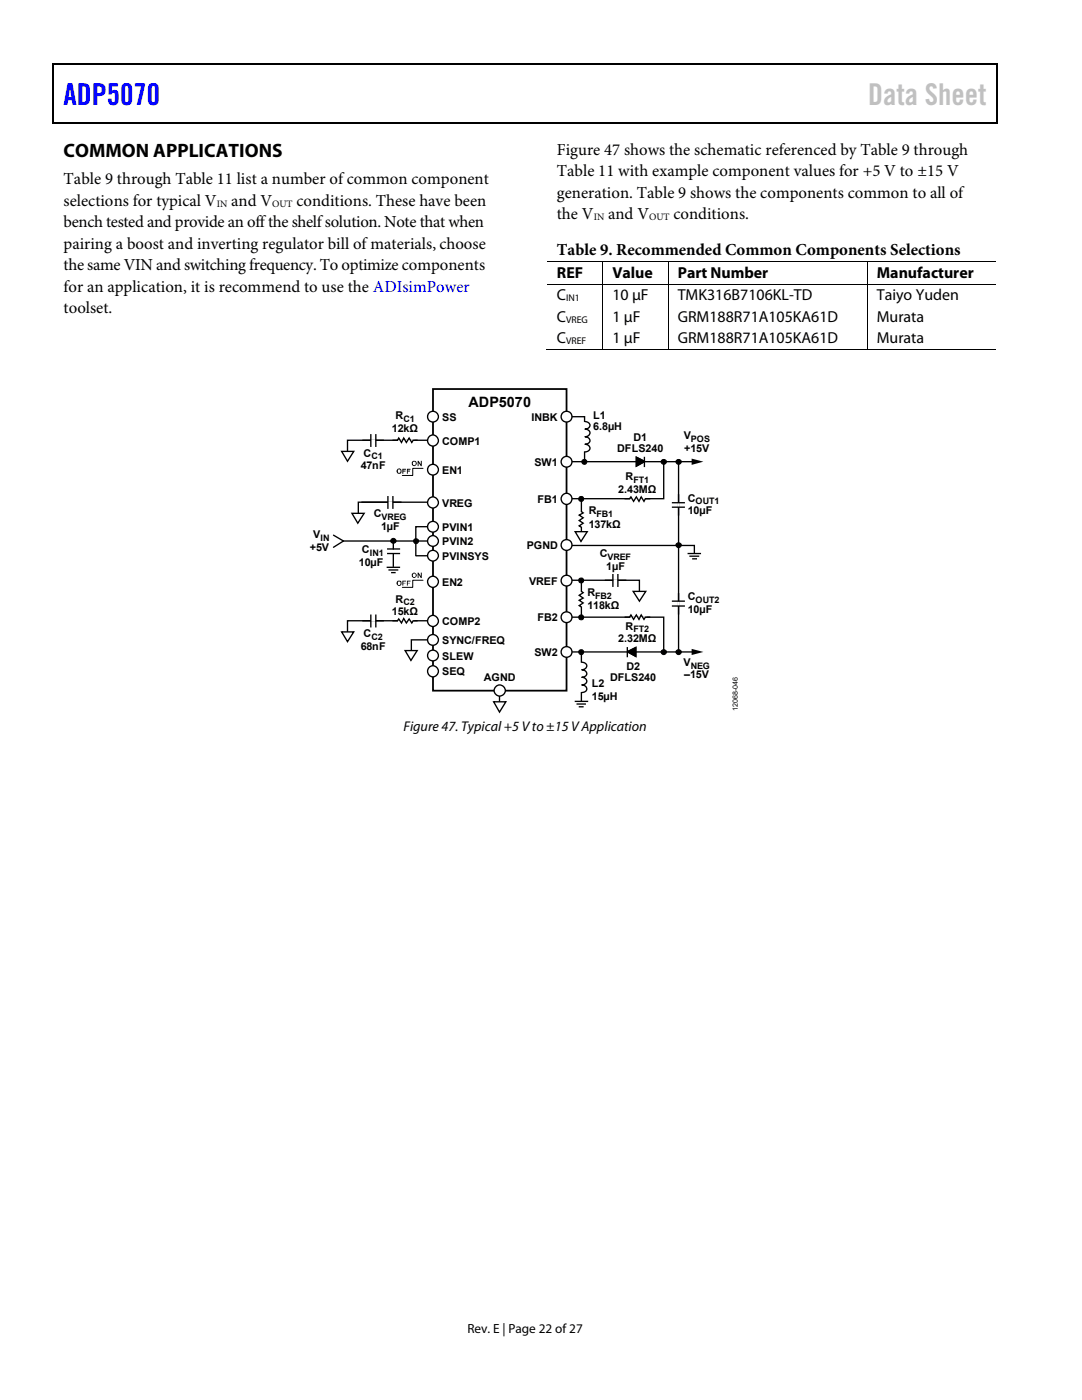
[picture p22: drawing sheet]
<svg xmlns="http://www.w3.org/2000/svg" width="216mm" height="279mm" viewBox="0 0 216 279" stroke-linecap="round" stroke-linejoin="round" font-family="sans-serif">
<defs><g id="words">
<text font-size="6" fill="#00f" x="12.7" y="21">ADP5070</text>
<text font-size="6" fill="#c0c0c0" x="173.2" y="21">Data Sheet</text>
<text font-size="3.9" x="12.7" y="31.3">COMMON APPLICATIONS</text>
<g font-size="3.3">
<text x="111.1" y="30.9">Figure 47 shows the schematic referenced by Table 9 through</text>
<text x="111.1" y="35.2">Table 11 with example component values for +5 V to ±15 V</text>
<text x="12.7" y="36.8">Table 9 through Table 11 list a number of common component</text>
<text x="12.7" y="41.1">selections for typical V</text>
<text x="46.1" y="41.1">and V</text>
<text x="59.2" y="41.1">conditions. These have been</text>
<text x="111.1" y="39.5">generation. Table 9 shows the components common to all of</text>
<text x="12.7" y="45.3">bench tested and provide an off the shelf solution. Note that when</text>
<text x="111.1" y="43.7">the V</text>
<text x="121.3" y="43.8">and V</text>
<text x="134.4" y="43.8">conditions.</text>
<text x="12.7" y="49.6">pairing a boost and inverting regulator bill of materials, choose</text>
<text x="12.7" y="53.9">the same VIN and switching frequency. To optimize components</text>
<text x="111.1" y="50.9">Table 9. Recommended Common Components Selections</text>
<text x="12.7" y="58.2">for an application, it is recommend to use the ADIsimPower</text>
<text x="12.7" y="62.5">toolset.</text>
</g>
<g font-size="3.2">
<text x="111.1" y="55.4">REF</text>
<text x="111.1" y="59.9">C</text>
<text x="122.2" y="55.4">Value</text>
<text x="122.2" y="59.9">10 μF</text>
<text x="135.2" y="59.9">TMK316B7106KL-TD</text>
<text x="135.2" y="55.4">Part Number</text>
<text x="175" y="59.9">Taiyo Yuden</text>
<text x="175" y="55.4">Manufacturer</text>
<text x="111.1" y="64.2">C</text>
<text x="122.2" y="64.2">1 μF</text>
<text x="135.2" y="64.2">GRM188R71A105KA61D</text>
<text x="175" y="64.2">Murata</text>
<text x="111.1" y="68.5">C</text>
<text x="122.2" y="68.5">1 μF</text>
<text x="135.2" y="68.5">GRM188R71A105KA61D</text>
<text x="175" y="68.5">Murata</text>
</g>
<text font-size="2.9" x="93.5" y="81.3">ADP5070</text>
<text font-size="2.8" x="80.5" y="145.9">Figure 47. Typical +5 V to ±15 V Application</text>
<text font-size="2.6" x="93.3" y="266">Rev. E | Page 22 of 27</text>
<g font-size="2.1">
<text x="78.9" y="83.7">R</text>
<text x="88.2" y="84">SS</text>
<text x="106" y="84">INBK</text>
<text x="118.4" y="83.7">L1</text>
<text x="78.2" y="86.2">12kΩ</text>
<text x="88.2" y="88.7">COMP1</text>
<text x="118.4" y="85.9">6.8µH</text>
<text x="126.4" y="88">D1</text>
<text x="136.5" y="87.7">V</text>
<text x="72" y="93.6">47nF</text>
<text x="72.6" y="91.1">C</text>
<text x="88.2" y="94.6">EN1</text>
<text x="106.6" y="93">SW1</text>
<text x="123.2" y="90.1">DFLS240</text>
<text x="124.8" y="95.9">R</text>
<text x="136.5" y="90.2">+15V</text>
<text x="88.2" y="101.1">VREG</text>
<text x="107.2" y="100.4">FB1</text>
<text x="123.4" y="98.4">2.43MΩ</text>
<text x="137.2" y="100.1">C</text>
<text x="62.5" y="107.4">V</text>
<text x="74.6" y="103.2">C</text>
<text x="76" y="105.7">1µF</text>
<text x="88.2" y="105.9">PVIN1</text>
<text x="117.5" y="102.7">R</text>
<text x="117.5" y="105.3">137kΩ</text>
<text x="137.2" y="102.6">10µF</text>
<text x="61.8" y="109.9">+5V</text>
<text x="71.6" y="112.9">10µF</text>
<text x="72.2" y="110.4">C</text>
<text x="88.2" y="108.8">PVIN2</text>
<text x="88.2" y="111.7">PVINSYS</text>
<text x="105.1" y="109.6">PGND</text>
<text x="119.7" y="111.2">C</text>
<text x="121" y="113.7">1µF</text>
<text x="88.2" y="116.9">EN2</text>
<text x="105.6" y="116.7">VREF</text>
<text x="117.2" y="118.9">R</text>
<text x="137.2" y="119.8">C</text>
<text x="78.2" y="122.7">15kΩ</text>
<text x="78.9" y="120.2">R</text>
<text x="88.2" y="124.7">COMP2</text>
<text x="107.2" y="124">FB2</text>
<text x="117.2" y="121.6">118kΩ</text>
<text x="124.8" y="125.7">R</text>
<text x="137.2" y="122.3">10µF</text>
<text x="72" y="129.6">68nF</text>
<text x="72.6" y="127.1">C</text>
<text x="88.2" y="128.5">SYNC/FREQ</text>
<text x="88.2" y="131.6">SLEW</text>
<text x="106.6" y="130.9">SW2</text>
<text x="123.4" y="128.2">2.32MΩ</text>
<text x="88.2" y="134.8">SEQ</text>
<text x="96.5" y="135.9">AGND</text>
<text x="118.1" y="137.1">L2</text>
<text x="121.8" y="135.9">DFLS240</text>
<text x="125" y="133.8">D2</text>
<text x="136.4" y="132.9">V</text>
<text x="136.5" y="135.4">–15V</text>
<text x="118.1" y="139.6">15µH</text>
</g>
<g font-size="2">
<text x="43.2" y="41.2">IN</text>
<text x="54.3" y="41.2">OUT</text>
<text x="118.5" y="43.9">IN</text>
<text x="129.5" y="43.9">OUT</text>
</g>
<g font-size="1.9">
<text x="113" y="60.1">IN1</text>
<text x="113" y="64.4">VREG</text>
<text x="113" y="68.7">VREF</text>
</g>
<g font-size="1.8">
<text x="80.5" y="84.2">C1</text>
<text x="137.9" y="88.2">POS</text>
<text x="74.1" y="91.7">C1</text>
<text x="126.4" y="96.4">FT1</text>
<text x="138.8" y="100.6">OUT1</text>
<text x="63.9" y="108">IN</text>
<text x="76.1" y="103.7">VREG</text>
<text x="119" y="103.2">FB1</text>
<text x="73.8" y="110.9">IN1</text>
<text x="121.2" y="111.8">VREF</text>
<text x="118.8" y="119.4">FB2</text>
<text x="80.5" y="120.8">C2</text>
<text x="138.8" y="120.3">OUT2</text>
<text x="74.1" y="127.7">C2</text>
<text x="126.4" y="126.2">FT2</text>
<text x="137.8" y="133.4">NEG</text>
</g>
<text font-size="1.4" x="147.2" y="142" transform="rotate(-90 147.2 142)">12068-046</text>
</g></defs>
<path d="M10.5 12.7h.3v1h-.3zM198.8 12.7h.2v1h-.2zM198.8 12.7h.2v.3h-.2zM198.8 24.4h.2v.3h-.2z" fill="#000"/>
<path d="M10.5 12.8h188.3M10.7 13.7v11M198.9 13.7v11M10.5 24.5h188.3" fill="none" stroke="#000" stroke-width=".25"/>
<path d="M109.2 52.2h89.6M109.2 56.7h89.6M120.3 52.2v4.4M120.3 56.8v13M133.3 52.2v4.4M133.3 56.8v13M173.1 52.2v4.4M173.1 56.8v13M109 69.7h11.2M120.4 69.7h12.8M133.4 69.7h39.6M173.1 69.7h25.7" fill="none" stroke="#000" stroke-width=".2"/>
<path d="M86.4 77.6h26.6v60.2h-26.6z" fill="none" stroke="#000" stroke-width=".36"/>
<path d="M86.2 76.9h4.6" fill="none" stroke="#fff" stroke-width=".2"/>
<g fill="#fff" stroke="#000" stroke-width=".27">
<circle cx="86.4" cy="83.1" r="1.08"/>
<circle cx="113" cy="83.1" r="1.08"/>
<circle cx="113.1" cy="92.2" r="1.07"/>
<circle cx="86.4" cy="87.9" r="1.1"/>
</g>
<path d="M85.3 87.9h-16v2.4" fill="none" stroke="#000" stroke-width=".27"/>
<path d="M79.5 87.7h3.2l-.2 .4h-3.1z" fill="#fff"/>
<path d="M72.3 87.9h1.7M74 86.6v2.6M75 87.9h1.6M75 86.6v2.6M78.3 87.9h1l.3-.5 .5 .9 .5-.9 .5 .9 .5-.9 .6 .9 .2-.4h.9" fill="none" stroke="#000" stroke-width=".27"/>
<path d="M74 87.9h1" fill="none" stroke="#fff" stroke-width=".36"/>
<path d="M68.2 90.1h2.4l-1.3 2z" fill="#fff" stroke="#000" stroke-width=".27"/>
<circle cx="86.4" cy="123.9" r="1.1" fill="#fff" stroke="#000" stroke-width=".27"/>
<path d="M85.3 123.9h-16v2.4" fill="none" stroke="#000" stroke-width=".27"/>
<path d="M79.5 123.7h3.2l-.2 .4h-3.1z" fill="#fff"/>
<path d="M72.3 123.9h1.7M74 122.6v2.6M75 123.9h1.6M75 122.6v2.6M78.3 123.9h1l.3-.4 .5 .8 .5-.9 .5 .9 .5-.8 .6 .8 .2-.4h.9" fill="none" stroke="#000" stroke-width=".27"/>
<path d="M74 123.9h1" fill="none" stroke="#fff" stroke-width=".36"/>
<path d="M68.2 126.1h2.4l-1.3 2z" fill="#fff" stroke="#000" stroke-width=".27"/>
<path d="M86.4 127.7h-4.3v2.4" fill="none" stroke="#000" stroke-width=".27"/>
<path d="M80.8 129.8h2.4l-1.2 2z" fill="#fff" stroke="#000" stroke-width=".27"/>
<path d="M77.4 99v2.6M78.4 99v2.6M72.1 100.2h5.3M78.4 100.2h1.7M85.3 100.2h-13.8v2.4" fill="none" stroke="#000" stroke-width=".27"/>
<path d="M77.4 100.2h1" fill="none" stroke="#fff" stroke-width=".36"/>
<circle cx="86.4" cy="100.3" r="1.1" fill="#fff" stroke="#000" stroke-width=".27"/>
<path d="M70.2 102.4h2.5l-1.3 2z" fill="#fff" stroke="#000" stroke-width=".27"/>
<path d="M114.1 115.8h13.5v2.4" fill="none" stroke="#000" stroke-width=".27"/>
<path d="M126.3 118h2.6l-1.3 2z" fill="#fff" stroke="#000" stroke-width=".27"/>
<circle cx="86.4" cy="93.7" r="1.08" fill="#fff" stroke="#000" stroke-width=".27"/>
<path d="M84.4 93.5h-2v1.4h-2.1" fill="none" stroke="#000" stroke-width=".2"/>
<g fill="#000">
<path d="M80.3 93.6h.7v.1h-.5v.2h.4v.2h-.4v.5h-.2zM81.2 93.6h.7v.1h-.5v.2h.4v.2h-.4v.5h-.2zM83.3 92h.2l.5 .7v-.7h.2v1h-.2l-.5-.7v.7h-.2z"/>
<path d="M79.1 94a.55 .55 0 0 1 1.1 0 .55 .55 0 0 1-1.1 0zM79.4 93.7v.6l.3 .1a.34 .34 0 0 0 .2-.4 .34 .34 0 0 0-.4-.3z"/>
<path d="M82.2 92.5a.51 .51 0 0 1 1 0 .51 .51 0 0 1-1 0zM82.4 92.5a.33 .33 0 0 0 .6 0 .33 .33 0 0 0-.6 0z"/>
</g>
<g fill="#fff" stroke="#000" stroke-width=".27">
<circle cx="86.4" cy="127.7" r="1.08"/>
<circle cx="86.4" cy="130.8" r="1.08"/>
<circle cx="86.4" cy="134" r="1.1"/>
<circle cx="86.4" cy="116.1" r="1.1"/>
</g>
<path d="M84.4 115.8h-2v1.4h-2.1" fill="none" stroke="#000" stroke-width=".2"/>
<g fill="#000">
<path d="M80.3 115.9h.7v.2h-.5v.2h.4l-.4 .1v.5h-.2zM81.2 115.9h.7v.2h-.5v.2h.4l-.4 .1v.5h-.2zM83.3 114.3h.2l.5 .7v-.7h.2v1.1h-.2l-.5-.8v.8h-.2z"/>
<path d="M79.1 116.4a.51 .51 0 0 1 1 0 .51 .51 0 0 1-1 0zM79.4 116.1v.6a.34 .34 0 0 0 .5-.3 .34 .34 0 0 0-.5-.3z"/>
<path d="M82.2 114.8a.5 .5 0 0 1 1 0 .5 .5 0 0 1-1 0zM82.4 114.8a.34 .34 0 0 0 .6 0 .34 .34 0 0 0-.6 0z"/>
</g>
<circle cx="99.7" cy="137.8" r="1.11" fill="#fff" stroke="#000" stroke-width=".27"/>
<path d="M99.7 138.8v1.3z" fill="#fff"/>
<path d="M99.7 138.8v1.3" fill="none" stroke="#000" stroke-width=".27"/>
<path d="M98.5 140.1h2.4l-1.2 2z" fill="#fff"/>
<path d="M114.1 108.9h24.5v1.5M137.2 110.5h2.7M137.6 111h1.9M138.1 111.5h1M98.5 140.1h2.4l-1.2 2z" fill="none" stroke="#000" stroke-width=".27"/>
<path d="M66.5 106.8l2 1.2-2 1.2z" fill="#fff"/>
<path d="M66.5 106.8l2 1.2-2 1.2" fill="none" stroke="#000" stroke-width=".27"/>
<circle cx="86.4" cy="105.1" r="1.08" fill="#fff" stroke="#000" stroke-width=".27"/>
<path d="M85.3 105.1h-2.3v5.9" fill="none" stroke="#000" stroke-width=".27"/>
<circle cx="86.4" cy="108" r="1.07" fill="#fff" stroke="#000" stroke-width=".27"/>
<path d="M68.4 108h16.9" fill="none" stroke="#000" stroke-width=".27"/>
<circle cx="86.4" cy="110.9" r="1.08" fill="#fff" stroke="#000" stroke-width=".27"/>
<path d="M114.1 92.1h24.3M77.1 113.2h2.7M77.2 110.5h2.6M77.2 109.6h2.6M77.5 113.7h2M78 114.3h.9M78.5 108.2v1.5M78.5 110.5v2.6M83 110.9h2.3" fill="none" stroke="#000" stroke-width=".27"/>
<g fill="#000" stroke="#000" stroke-width=".2">
<circle cx="78.5" cy="107.9" r=".51"/>
<circle cx="83" cy="108" r=".5"/>
</g>
<path d="M138 91.5l2.4 .6-2.4 .7z" fill="#000"/>
<circle cx="113" cy="99.6" r="1.09" fill="#fff" stroke="#000" stroke-width=".27"/>
<g fill="none" stroke="#000" stroke-width=".27">
<path d="M114.1 83.2h2.5v1M116 99.3v2.8l.4 .3-.8 .4 .8 .5-.8 .6 .8 .5-.8 .5 .4 .3v1.2M116.6 90.1v2.1M116.7 84.1a.78 .78 0 0 1 1 .8 .78 .78 0 0 1-1 .7 .79 .79 0 0 1 1 .8 .79 .79 0 0 1-1 .8 .78 .78 0 0 1 1 .7 .78 .78 0 0 1-1 .8 .79 .79 0 0 1 1 .7 .79 .79 0 0 1-1 .8M127 91.2l1.6 .9-1.6 .9zM128.6 91.2v2M132.4 92.1v7.4h-18.3M114.7 140h2.7M116 130.1v2.1M116 138.1v1.9M116.1 132.2a.78 .78 0 0 1 1 .7 .78 .78 0 0 1-1 .8 .78 .78 0 0 1 1 .7 .78 .78 0 0 1-1 .8 .79 .79 0 0 1 1 .7 .79 .79 0 0 1-1 .8 .78 .78 0 0 1 1 .7 .78 .78 0 0 1-1 .8M115 140.5h1.9"/>
<path d="M115.5 141.1h1"/>
</g>
<g fill="#000" stroke="#000" stroke-width=".2">
<circle cx="116" cy="99.6" r=".5"/>
<circle cx="116.6" cy="92.2" r=".49"/>
<circle cx="132.5" cy="92.2" r=".51"/>
</g>
<path d="M127 91.2l1.6 .9-1.6 .9z" fill-rule="evenodd" fill="#000" stroke="#000" stroke-width=".27"/>
<path d="M114.8 106.1h2.4l-1.3 2z" fill="#fff" stroke="#000" stroke-width=".27"/>
<path d="M125.9 99.3h3.1l-.1 .5h-3.2z" fill="#fff"/>
<path d="M124.6 99.5h1l.3-.3 .5 .9 .6-.9 .5 .9 .4-.9 .6 .9 .3-.6h.9" fill="none" stroke="#000" stroke-width=".27"/>
<circle cx="113.1" cy="130.1" r="1.07" fill="#fff" stroke="#000" stroke-width=".27"/>
<path d="M114.1 130.1h24.3" fill="none" stroke="#000" stroke-width=".27"/>
<path d="M138 129.5l2.4 .6-2.4 .6z" fill="#000"/>
<circle cx="113" cy="108.8" r="1.08" fill="#fff" stroke="#000" stroke-width=".27"/>
<path d="M135.4 92.6v37.5" fill="none" stroke="#000" stroke-width=".27"/>
<g fill="#fff" stroke="#000" stroke-width=".27">
<circle cx="113" cy="123.2" r="1.08"/>
<circle cx="113" cy="115.9" r="1.08"/>
</g>
<g fill="none" stroke="#000" stroke-width=".27">
<path d="M135.4 98.6v1.7M116 115.5v2.5l.4 .3-.8 .5 .8 .6-.8 .4 .8 .5-.8 .6 .4 .2v2.1M120.7 115.8h1.7M122.3 114.6v2.5M123.3 115.8h1.7M123.3 114.6v2.5M134.1 101.2h2.6M134.1 100.3h2.6M134.1 120h2.6M135.4 101.2v1.7M135.4 118.4v1.6M114.1 123.2h18.3v6.9"/>
<path d="M125.2 129.1v2.1M125.3 130l1.6-.8v1.8zM134.1 120.9h2.6M135.4 120.9v1.7"/>
</g>
<g fill="#000" stroke="#000" stroke-width=".2">
<circle cx="135.4" cy="92.2" r=".51"/>
<circle cx="116" cy="115.8" r=".5"/>
<circle cx="135.4" cy="108.8" r=".51"/>
<circle cx="116" cy="123.2" r=".5"/>
<circle cx="116" cy="130.1" r=".49"/>
<circle cx="132.5" cy="130.1" r=".51"/>
<circle cx="135.4" cy="130.1" r=".51"/>
</g>
<path d="M125.3 130l1.6-.8v1.8z" fill-rule="evenodd" fill="#000" stroke="#000" stroke-width=".27"/>
<path d="M122.3 115.8h1M135.4 100.3v1M135.4 120v.9" fill="none" stroke="#fff" stroke-width=".36"/>
<path d="M125.9 123h3.1l-.1 .4h-3.2z" fill="#fff"/>
<path d="M124.6 123.2h1l.3-.5 .5 .9 .6-.9 .5 .9 .4-.9 .6 .9 .3-.4h.9" fill="none" stroke="#000" stroke-width=".27"/>
<use href="#words"/>
</svg>
